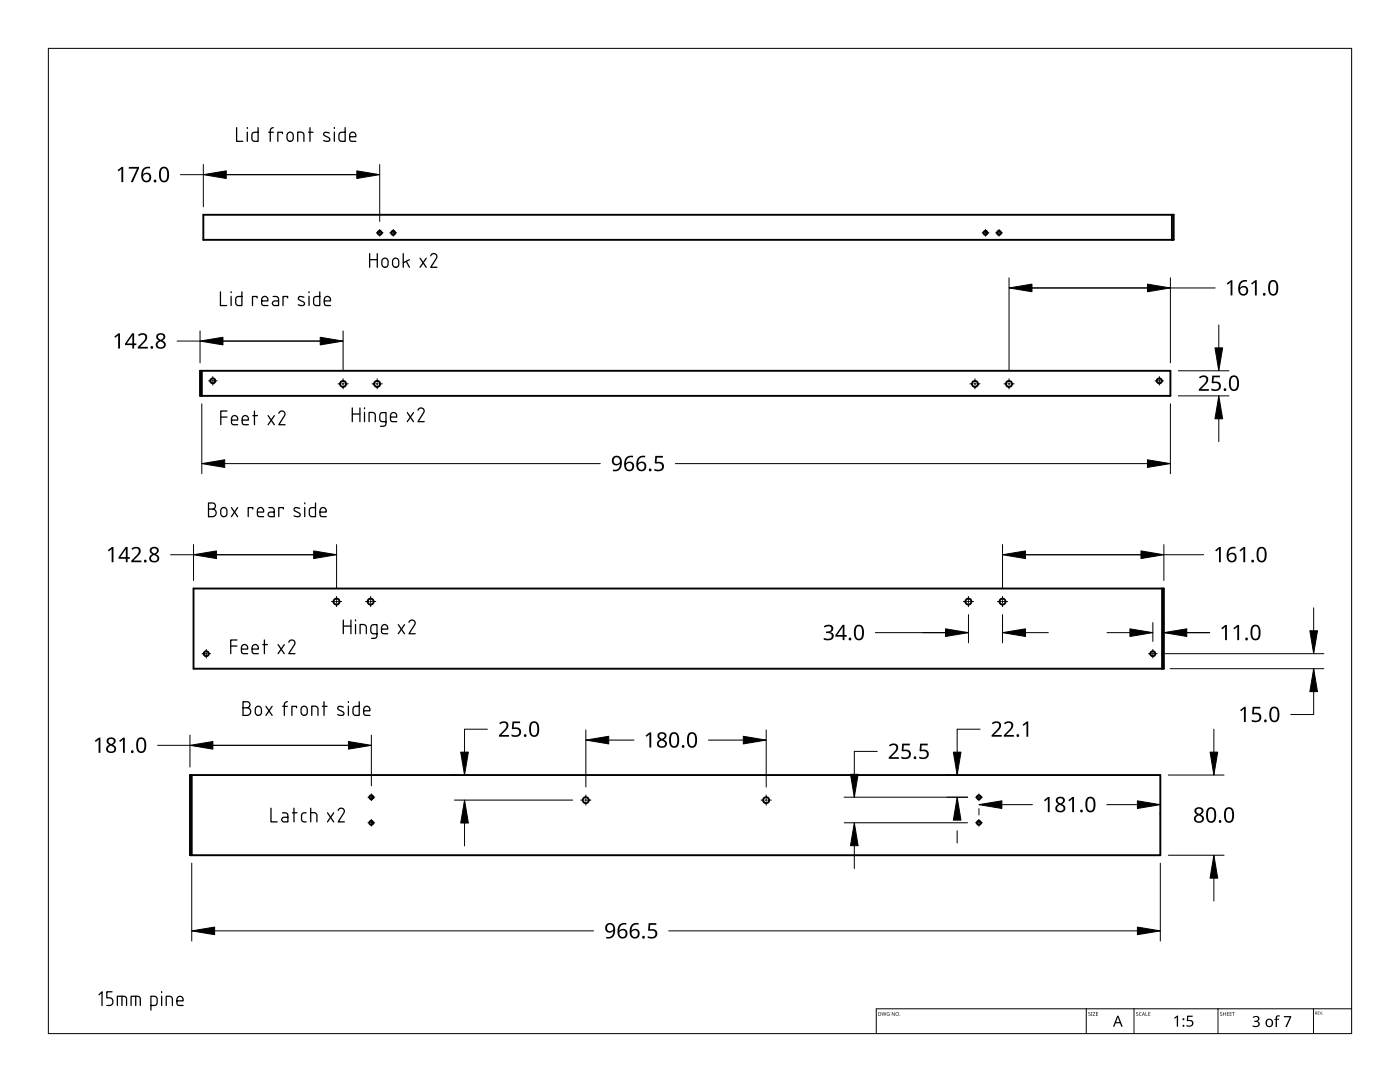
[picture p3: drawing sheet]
<svg xmlns="http://www.w3.org/2000/svg" width="279mm" height="216mm" viewBox="0 0 279 216" stroke-linecap="round" stroke-linejoin="round" font-family="sans-serif">
<g fill="none" stroke="#000" stroke-width=".38">
<path d="M40.6 42.9h193.6v5h-193.6zM233.9 42.9v5M39.9 74h193.7v5h-193.7zM40.3 74v5M38.6 117.4h193.7v16h-193.7zM231.9 117.4v16M37.9 154.7h193.7v16h-193.7zM38.3 154.7v16"/>
<circle cx="75.8" cy="46.5" r=".39"/>
<circle cx="78.5" cy="46.5" r=".4"/>
<circle cx="196.7" cy="46.5" r=".39"/>
<circle cx="199.4" cy="46.5" r=".4"/>
<circle cx="42.5" cy="76" r=".5"/>
<circle cx="68.5" cy="76.6" r=".59"/>
<circle cx="75.3" cy="76.6" r=".6"/>
<circle cx="194.6" cy="76.6" r=".59"/>
<circle cx="201.4" cy="76.6" r=".6"/>
<circle cx="231.4" cy="76" r=".5"/>
<circle cx="41.1" cy="130.4" r=".51"/>
<circle cx="67.2" cy="120" r=".6"/>
<circle cx="74" cy="120" r=".6"/>
<circle cx="193.3" cy="120" r=".6"/>
<circle cx="200.1" cy="120" r=".6"/>
<circle cx="230.1" cy="130.4" r=".49"/>
<circle cx="74.1" cy="159.1" r=".4"/>
<circle cx="116.9" cy="159.7" r=".59"/>
<circle cx="152.9" cy="159.7" r=".6"/>
<circle cx="195.4" cy="159.1" r=".4"/>
<circle cx="74.1" cy="164.2" r=".4"/>
<circle cx="195.4" cy="164.2" r=".4"/>
</g>
<path d="M9.7 9.7h260v196.5h-260z" fill="none" stroke="#000" stroke-width=".2"/>
<path d="M216.8 201.3v4.9M226.3 201.3v4.9M243.1 201.3v4.9M262.1 201.3v4.9M269.7 201.3h-94.8v4.9" fill="none" stroke="#000" stroke-width=".2"/>
<g fill="#000">
<path d="M175.9 202l.3 .6 .2-.6 .2 .6 .3-.6-.2 .7-.3-.6-.3 .6zM177 202.1l.5-.1-.3 .1-.2 .2 .3 .3h.2v-.2l-.2-.1h.2v.4l-.5-.1zM178 202l.5 .6 .1-.6v.7l-.5-.6-.1 .6zM217.2 202h.3l.1 .1a.18 .18 0 0 0-.2 0 .18 .18 0 0 0-.1 .2 .18 .18 0 0 0 .3 0 .23 .23 0 0 1-.1 .4 .23 .23 0 0 1-.3-.1 .18 .18 0 0 0 .3 .1 .18 .18 0 0 0 0-.3l-.3-.2zM217.7 202h.3v.7h-.3zM218.1 202h.5l-.4 .6 .4 .1h-.5l.4-.7zM218.7 202h.4h-.3v.3h.3l-.3 .1v.2l.3 .1h-.4zM226.8 202h.2l.1 .1a.18 .18 0 0 0-.2 0 .18 .18 0 0 0 0 .2 .18 .18 0 0 0 .2 0 .23 .23 0 0 1 0 .4 .23 .23 0 0 1-.4-.1 .18 .18 0 0 0 .3 .1 .18 .18 0 0 0 0-.3l-.2-.2zM227.4 202.1l.2-.1 .2 .1a.29 .29 0 0 0-.4 .2 .29 .29 0 0 0 .4 .3l-.1 .1-.3-.1zM228.6 202l.1 .6 .3 .1h-.4zM229.2 202h.4h-.3v.3h.2l-.2 .1v.2l.3 .1h-.4zM234.3 203.1l.6-.4h.2v2.1h-.3l.1-1.9-.5 .4z"/>
<path d="M236.9 202.7h1.1v.2h-.8l-.1 .6h.3a.73 .73 0 0 1 .7 1 .73 .73 0 0 1-1.1 .3h-.2v-.3l.3 .1a.51 .51 0 0 0 .8-.3 .51 .51 0 0 0-.7-.6h-.4zM243.5 202h.3l.1 .1a.18 .18 0 0 0-.3 0 .18 .18 0 0 0 0 .2 .18 .18 0 0 0 .3 0 .23 .23 0 0 1-.1 .4 .23 .23 0 0 1-.3-.1 .18 .18 0 0 0 .2 .1 .18 .18 0 0 0 .1-.3l-.3-.2zM244.1 202l.1 .3h.4v-.3v.7v-.3h-.4l-.1 .3zM244.8 202h.5h-.4v.3h.3l-.3 .1v.2l.4 .1h-.5zM245.4 202h.4h-.3v.3h.3l-.3 .1v.2l.3 .1h-.4zM245.9 202h.5h-.2v.7l-.1-.7zM250 202.9a.78 .78 0 0 1 .8-.2 .78 .78 0 0 1 .6 .6l-.2 .3-.3 .2a.62 .62 0 0 1 .5 .7 .62 .62 0 0 1-.8 .5l-.6-.2v-.2l.3 .1a.51 .51 0 0 0 .6 0 .51 .51 0 0 0 .2-.6l-.8-.2v-.2a.46 .46 0 0 0 .6-.1 .46 .46 0 0 0 0-.6l-.4-.1-.4 .2zM254.7 202.7l.3-.1h.4v.3l-.4-.1-.1 .2-.1 .3h.5v.2h-.5v1.4h-.2v-1.4h-.3v-.1l.3-.1zM256.2 202.7h1.5l-.9 2.2h-.3l.9-1.9h-1.2zM263 201.8h.3l-.2 .1v.2h.2l-.2 .1v.2l.2 .1h-.3zM263.4 201.8l.2 .6 .3-.6-.2 .7z"/>
<path d="M175.3 202l.5 .1 .1 .3-.2 .2-.4 .1zM175.4 202v.6h.2l.1-.4z"/>
<path d="M178.7 202.3a.37 .37 0 0 1 .7 0 .37 .37 0 0 1-.7 0zM178.8 202.3a.3 .3 0 0 0 .6 0 .3 .3 0 0 0-.6 0z"/>
<path d="M223 202.7h.2l.9 2.2h-.3l-.3-.7h-.8l-.3 .7h-.3zM223.1 203l-.4 .9h.7z"/>
<path d="M228.2 202l.3 .7-.2-.2h-.2l-.2 .2zM228.2 202.1l-.1 .3h.2z"/>
<path d="M252.8 203.5a.77 .77 0 0 1 .8-.2 .77 .77 0 0 1 .5 .8 .81 .81 0 0 1-1.1 .8 .81 .81 0 0 1-.3-1.3zM253 203.6l-.2 .5a.52 .52 0 0 0 .6 .6 .52 .52 0 0 0 .4-.7 .48 .48 0 0 0-.3-.5 .48 .48 0 0 0-.5 .1z"/>
<path d="M262.5 201.8h.1a.17 .17 0 0 1 .2 .2 .17 .17 0 0 1-.1 .2l.2 .3-.4-.3v.3zM262.5 201.9v.2h.2v-.2z"/>
<circle cx="179.6" cy="202.6" r=".07"/>
<circle cx="236.2" cy="204.7" r=".2"/>
<circle cx="236.2" cy="203.4" r=".2"/>
<circle cx="264" cy="202.4" r=".06"/>
</g>
<g fill="none" stroke="#000" stroke-width=".2">
<path d="M36 34.9h4.6M40.6 32.8v8.5M45.2 34.9h26M75.8 32.8v11.4M201.4 55.4v18.6M229 57.5h-23.1M233.6 55.4v17M233.6 57.5h8.9M35.4 68.1h4.5M39.9 66v6.4M63.9 68.1h-19.4M68.5 66v8"/>
<path d="M243.2 64.8v4.6M245.3 74h-10.1M245.3 79h-10.1M40.3 80.6v13.9M119.8 92.5h-75M134.8 92.5h94.2M233.6 80.6v13.9M243.2 83.6v4.5M38.6 108.7v7.1M38.6 110.7h-4.5M62.6 110.7h-19.4M67.2 108.7v8.7"/>
<path d="M200.1 108.7v8.7M204.6 110.7h23.1M232.3 110.7h7.9M232.3 108.7v7.1M174.7 126.2h18.6M193.3 122.6v5.7M200.1 122.6v5.7M209.2 126.2h-4.6M220.9 126.2h4.6M230.1 124.2v3.8M232.3 124.2v.5M233.5 133.4h30.7"/>
<path d="M241.4 126.2h-9.1M262.2 133.4v9.2h-4.6M262.2 121.3v4.6M264.2 130.4h-31.7M37.9 148.7h-6.4M37.9 146.7v6.4M42.5 148.7h27M74.1 146.7v10.1M91.1 154.7h-.4M97.3 145.5h-4.6v9.2M114.3 159.7h-23.6M116.9 145.6v11.4"/>
<path d="M121.5 147.7h5M148.3 147.7h-6.9M152.9 145.6v11.4M168.5 159.1h24.6M175.1 149.9h-4.6v9.2M189.4 154.7h-.4M195.6 145.5h-4.6v9.2M233.2 154.7h11.1M242.3 145.5v4.6M38.3 172.2v15.6M92.7 164.2v4.6M168.5 164.2h24.6"/>
<path d="M170.5 168.7v4.6M191 165.8v2.4M195.4 161.3v1.3M199.9 160.6h6.1M227 160.6h-6.1M231.6 162.1v.5M231.6 172.2v15.6M242.3 175.2v4.6M244.3 170.7h-11.1M42.8 185.7h75.7M227 185.7h-93.5"/>
</g>
<g fill="#000" stroke="#000" stroke-width=".2">
<path d="M40.6 34.9l4.6-.8v1.5zM71.2 34.1l4.6 .8-4.6 .7zM201.4 57.5l4.5-.8v1.5zM229 56.7l4.6 .8-4.6 .7zM39.9 68.1l4.6-.8v1.5zM63.9 67.3l4.6 .8-4.6 .7zM242.5 69.4h1.5l-.8 4.6zM40.3 92.5l4.5-.8v1.6zM229 91.7l4.6 .8-4.6 .8zM243.2 79l.8 4.6h-1.5zM38.6 110.7l4.6-.8v1.6zM62.6 109.9l4.6 .8-4.6 .8z"/>
<path d="M200.1 110.7l4.5-.8v1.6zM227.7 109.9l4.6 .8-4.6 .8zM188.7 125.5l4.6 .7-4.6 .8zM200.1 126.2l4.5-.7v1.5zM225.5 125.5l4.6 .7-4.6 .8zM232.3 126.2l4.5-.7v1.5zM262.2 133.4l.7 4.6h-1.5zM261.4 125.9h1.5l-.7 4.5zM37.9 148.7l4.6-.7v1.5zM69.5 148l4.6 .7-4.6 .8zM91.9 150.1h1.6l-.8 4.6zM116.9 147.7l4.6-.8v1.5z"/>
<path d="M148.3 146.9l4.6 .8-4.6 .7zM169.7 154.5h1.6l-.8 4.6zM190.3 150.1h1.5l-.8 4.6zM227 159.8l4.6 .8-4.6 .7zM241.5 150.1h1.5l-.7 4.6zM92.7 159.7l.8 4.5h-1.6zM170.5 164.2l.8 4.5h-1.6zM191 159.1l.8 4.5h-1.5zM195.4 160.6l4.5-.8v1.5zM242.3 170.7l.7 4.5h-1.5zM38.3 185.7l4.5-.7v1.5zM227 185l4.6 .7-4.6 .8z"/>
</g>
<g fill="#000">
<path d="M23.5 33.9l.8-.6h.3v3h-.4v-2.6l-.5 .5zM25.7 33.3h2v.3l-1.2 2.7h-.4l1.2-2.6h-1.6zM244.8 56.6l.8-.7h.4v3.1h-.4v-2.7l-.6 .5zM249.7 56.6l.8-.7h.3v3.1h-.4l.1-2.7-.6 .5zM22.8 67.2l.8-.7h.3v3.1h-.3v-2.7l-.6 .5zM27.5 66.8a1.01 1.01 0 0 1 1.2-.3 1.01 1.01 0 0 1 .7 1l-.3 .5-1.1 1.2h1.5v.4h-2v-.4l1.1-1.1a.72 .72 0 0 0 .4-.6 .72 .72 0 0 0-.4-.7l-.9 .3zM239.3 75.3a1.01 1.01 0 0 1 1.1-.4 1.01 1.01 0 0 1 .7 1l-.3 .6-1.1 1.1h1.6v.4h-2.1v-.3l1.1-1.1a.72 .72 0 0 0 .5-.7 .72 .72 0 0 0-.5-.7l-.8 .3zM241.9 74.9h1.6v.4h-1.3v.9l.4-.1a.99 .99 0 0 1 1.1 1.2 .99 .99 0 0 1-1.4 .7l-.6-.1v-.4a.88 .88 0 0 0 1 .2 .88 .88 0 0 0 .6-.8 .85 .85 0 0 0-1.3-.4l-.2-.1zM130.8 91h1.5v.3h-1.2l-.1 .9a1.02 1.02 0 0 1 1.5 .8 1.02 1.02 0 0 1-1.4 1l-.5-.1v-.4a.88 .88 0 0 0 1 .3 .88 .88 0 0 0 .5-.9 .85 .85 0 0 0-1.2-.4l-.2-.1zM21.5 109.8l.8-.6h.3v3h-.3v-2.7l-.6 .5zM26.2 109.5a1.01 1.01 0 0 1 1.2-.4 1.01 1.01 0 0 1 .7 1l-.3 .6-1.1 1.1h1.5v.4h-2v-.3l1.1-1.1a.72 .72 0 0 0 .4-.7 .72 .72 0 0 0-.4-.7l-.9 .3zM242.5 109.8l.8-.6h.3v3h-.3v-2.7l-.6 .5z"/>
<path d="M247.4 109.8l.8-.6h.3v3h-.4l.1-2.7-.6 .5zM164.4 125a1.09 1.09 0 0 1 1.1-.4 1.09 1.09 0 0 1 .8 .8 .74 .74 0 0 1-.6 .8 .81 .81 0 0 1 .7 .8 .81 .81 0 0 1-.9 .8l-1.1-.2v-.3a1.08 1.08 0 0 0 1.6-.3 .62 .62 0 0 0-.9-.7h-.2v-.3a.7 .7 0 0 0 .7-.1 .7 .7 0 0 0 .3-.7 .89 .89 0 0 0-1.3 0zM243.7 125.3l.8-.6h.4v3h-.4v-2.6l-.6 .5zM246.2 125.3l.8-.6h.3v3h-.4v-2.6l-.5 .5zM18.9 147.8l.8-.6h.3v3h-.3v-2.6l-.6 .5zM23.8 147.8l.8-.6h.3v3h-.4l.1-2.6-.6 .5zM99.6 144.3a1.01 1.01 0 0 1 1.2-.4 1.01 1.01 0 0 1 .7 1l-.3 .6-1.1 1.2h1.5v.3h-2v-.3l1.1-1.1a.72 .72 0 0 0 .4-.7 .72 .72 0 0 0-.4-.7l-.9 .3zM102.3 144h1.5v.3h-1.2l-.1 .9 .5-.1a.99 .99 0 0 1 1 1.2 .99 .99 0 0 1-1.4 .7l-.5-.1v-.4a.88 .88 0 0 0 1 .3 .88 .88 0 0 0 .5-.9 .85 .85 0 0 0-1.3-.4l-.1-.1zM128.8 146.8l.9-.7h.3v3.1h-.4v-2.7l-.6 .5zM177.4 148.7a1.01 1.01 0 0 1 1.2-.4 1.01 1.01 0 0 1 .6 1l-.2 .6-1.2 1.2h1.6v.3h-2v-.3l1.1-1.1a.72 .72 0 0 0 .4-.7 .72 .72 0 0 0-.4-.6l-.9 .3zM180.1 148.4h1.5v.3h-1.2l-.1 .9h.5a.99 .99 0 0 1 1 1.1 .99 .99 0 0 1-1.4 .8l-.5-.2v-.4a.88 .88 0 0 0 .9 .3 .88 .88 0 0 0 .6-.9 .85 .85 0 0 0-1.3-.4l-.2-.1zM183.6 148.4h1.6v.3h-1.3v.9h.4a.99 .99 0 0 1 1.1 1.1 .99 .99 0 0 1-1.4 .8l-.6-.2v-.4a.88 .88 0 0 0 1 .3 .88 .88 0 0 0 .6-.9 .85 .85 0 0 0-1.3-.4l-.2-.1z"/>
<path d="M197.9 144.3a1.01 1.01 0 0 1 1.2-.4 1.01 1.01 0 0 1 .7 1l-.3 .6-1.1 1.2h1.5v.3h-2v-.3l1.1-1.1a.72 .72 0 0 0 .4-.7 .72 .72 0 0 0-.4-.7l-.9 .3zM200.4 144.3a1.01 1.01 0 0 1 1.1-.4 1.01 1.01 0 0 1 .7 1l-.3 .6-1.1 1.2h1.5v.3h-2v-.3l1.1-1.1a.72 .72 0 0 0 .5-.7 .72 .72 0 0 0-.5-.7l-.8 .3zM204.1 144.6l.8-.6h.3v3h-.4l.1-2.6-.6 .5zM247.5 141.7l.8-.7h.3v3.1h-.3v-2.7l-.6 .5zM250 141h1.5v.4h-1.2l-.1 .9 .5-.1a.99 .99 0 0 1 1 1.2 .99 .99 0 0 1-1.3 .7l-.6-.2v-.3a.88 .88 0 0 0 1 .2 .88 .88 0 0 0 .5-.8 .85 .85 0 0 0-1.2-.4l-.2-.1zM208.3 159.7l.9-.7h.3v3.1h-.4v-2.7l-.6 .5zM213.2 159.7l.8-.7h.3v3.1h-.3v-2.7l-.6 .5zM129.5 184.2h1.5v.3h-1.2l-.1 .9a1.02 1.02 0 0 1 1.5 .9 1.02 1.02 0 0 1-1.4 1l-.5-.2v-.3a.88 .88 0 0 0 .9 .2 .88 .88 0 0 0 .6-.8 .85 .85 0 0 0-1.3-.4l-.2-.2z"/>
<path d="M28.6 33.6l.5-.3h.5h.3v.3a1.03 1.03 0 0 0-1.3 1.2 .96 .96 0 0 1 1.5 .1 .96 .96 0 0 1-.5 1.4 1.15 1.15 0 0 1-1.2-.3 1.15 1.15 0 0 1-.2-1.2l.1-.7zM28.5 35.4a.7 .7 0 0 0 1.4 0 .7 .7 0 0 0-1.4 0z"/>
<path d="M32.1 33.5a1.05 1.05 0 0 1 1.2 0 1.05 1.05 0 0 1 .4 1.1 1.3 1.3 0 0 1-1 1.8 1.22 1.22 0 0 1-1-1.6l.1-.8zM32.3 33.7l-.2 .6v1.1a.6 .6 0 0 0 .6 .7 .6 .6 0 0 0 .6-.7 1.66 1.66 0 0 0-.4-1.8z"/>
<path d="M247.5 56.2l.5-.3h.5h.4v.3a1.03 1.03 0 0 0-1.4 1.2 .95 .95 0 0 1 1.5 0 .95 .95 0 0 1-.3 1.4 1.08 1.08 0 0 1-1.2 0 1.08 1.08 0 0 1-.4-1.1l.1-.8zM247.5 58a.66 .66 0 0 0 1.3 0 .66 .66 0 0 0-1.3 0z"/>
<path d="M253.5 56.1a1.05 1.05 0 0 1 1.2 0 1.05 1.05 0 0 1 .4 1.1v.2a1.18 1.18 0 0 1-1.1 1.6 1.37 1.37 0 0 1-.9-1.8l.1-.6zM253.7 56.4l-.2 .5v1.1a.6 .6 0 0 0 .6 .7 .6 .6 0 0 0 .6-.7 1.66 1.66 0 0 0-.5-1.8z"/>
<path d="M26.4 66.5h.4v2h.4v.4h-.4v.7h-.4v-.7h-1.4v-.4zM26.4 66.9l-1.1 1.6h1.1z"/>
<path d="M31.3 66.8a.88 .88 0 0 1 1.2-.3 .88 .88 0 0 1 .4 1.1l-.5 .3a.87 .87 0 0 1 .6 1.2 .87 .87 0 0 1-1.1 .5 .82 .82 0 0 1-.8-.8 .82 .82 0 0 1 .6-.8l-.1-.1a.77 .77 0 0 1-.3-1.1zM31.4 68.8a.6 .6 0 0 0 1.2 0 .6 .6 0 0 0-1.2 0zM31.6 67.3a.5 .5 0 0 0 1 0 .5 .5 0 0 0-1 0z"/>
<path d="M245.6 75.1a1.05 1.05 0 0 1 1.3 0 1.05 1.05 0 0 1 .4 1.2v.2a1.18 1.18 0 0 1-1.2 1.5 1.37 1.37 0 0 1-.8-1.7l.1-.8zM245.9 75.4l-.2 .5v1.1a.6 .6 0 0 0 .6 .7 .6 .6 0 0 0 .6-.7 1.66 1.66 0 0 0-.5-1.8z"/>
<path d="M122.4 91.2a1.11 1.11 0 0 1 1.3 0 1.11 1.11 0 0 1 .4 1.3 1.38 1.38 0 0 1-1.8 1.5v-.3a1.01 1.01 0 0 0 1.1-.2 1.01 1.01 0 0 0 .3-1 .94 .94 0 0 1-1.4 .1 .94 .94 0 0 1 .1-1.4zM122.4 91.9a.7 .7 0 0 0 1.4 0 .7 .7 0 0 0-1.4 0z"/>
<path d="M125 91.3l.5-.3 .4-.1 .4 .1v.3a1.03 1.03 0 0 0-1.3 1.2 .96 .96 0 0 1 1.5 0 .96 .96 0 0 1-.5 1.5 1.15 1.15 0 0 1-1.2-.3 1.15 1.15 0 0 1-.2-1.2l.1-.7zM124.9 93.1a.7 .7 0 0 0 1.4 0 .7 .7 0 0 0-1.4 0z"/>
<path d="M127.4 91.3l.5-.3 .5-.1 .4 .1v.3a1.03 1.03 0 0 0-1.4 1.2 .96 .96 0 0 1 1.5 0 .96 .96 0 0 1-.5 1.5 1.09 1.09 0 0 1-1.4-1.3l.1-.8zM127.4 93.1a.66 .66 0 0 0 1.3 0 .66 .66 0 0 0-1.3 0z"/>
<path d="M25.1 109.1h.4v2.1h.4v.3h-.4v.7h-.4v-.7h-1.4v-.3zM25.1 109.5l-1.1 1.7h1.1z"/>
<path d="M30 109.4l.8-.3a.75 .75 0 0 1 .9 .6 .75 .75 0 0 1-.6 .9 .87 .87 0 0 1 .6 1.1 .87 .87 0 0 1-1.1 .5 .82 .82 0 0 1-.8-.7 .82 .82 0 0 1 .6-.9l-.1-.1a.77 .77 0 0 1-.3-1.1zM30.1 111.4a.6 .6 0 0 0 1.2 0 .6 .6 0 0 0-1.2 0zM30.3 109.9a.51 .51 0 0 0 1 0 .51 .51 0 0 0-1 0z"/>
<path d="M245.2 109.4l.5-.2 .5-.1h.4v.4a1.03 1.03 0 0 0-1.4 1.1 .95 .95 0 0 1 1.5 0 .95 .95 0 0 1-.3 1.5 1.13 1.13 0 0 1-1.3-.2 1.13 1.13 0 0 1-.3-1.2l.1-.7zM245.2 111.3a.66 .66 0 0 0 1.3 0 .66 .66 0 0 0-1.3 0z"/>
<path d="M251.2 109.3a1.05 1.05 0 0 1 1.2 0 1.05 1.05 0 0 1 .4 1.2 1.28 1.28 0 0 1-1.1 1.7 1.37 1.37 0 0 1-.9-1.7l.1-.8zM251.4 109.6a2.23 2.23 0 0 0 .1 2.2 .68 .68 0 0 0 .7-.1 .68 .68 0 0 0 .2-.7 1.17 1.17 0 0 0-.6-1.6z"/>
<path d="M168.1 124.7h.4v2h.5v.3h-.5v.7h-.3v-.7h-1.5v-.3zM168.2 125.1l-1.1 1.6h1.1z"/>
<path d="M170.8 124.9a1.05 1.05 0 0 1 1.2 0 1.05 1.05 0 0 1 .4 1.1v.2a1.18 1.18 0 0 1-1.1 1.6 1.37 1.37 0 0 1-.9-1.8l.1-.7zM171 125.1a1.88 1.88 0 0 0 .3 2.3 .71 .71 0 0 0 .7-.9 1.17 1.17 0 0 0-.6-1.5z"/>
<path d="M249.9 124.9a1.05 1.05 0 0 1 1.3 0 1.05 1.05 0 0 1 .4 1.1 1.3 1.3 0 0 1-1 1.8 1.22 1.22 0 0 1-1-1.6l.1-.8zM250.2 125.1l-.2 .5v1.2a.6 .6 0 0 0 .6 .7 .6 .6 0 0 0 .6-.7 1.66 1.66 0 0 0-.5-1.8z"/>
<path d="M21.4 147.4l.8-.3a.75 .75 0 0 1 .9 .6 .75 .75 0 0 1-.6 .9 .87 .87 0 0 1 .6 1.1 .87 .87 0 0 1-1.1 .5 .82 .82 0 0 1-.8-.7 .82 .82 0 0 1 .6-.9l-.1-.1a.77 .77 0 0 1-.3-1.1zM21.5 149.4a.6 .6 0 0 0 1.2 0 .6 .6 0 0 0-1.2 0zM21.7 147.9a.5 .5 0 0 0 1 0 .5 .5 0 0 0-1 0z"/>
<path d="M27.6 147.4a1.05 1.05 0 0 1 1.2-.1 1.05 1.05 0 0 1 .4 1.2v.2a1.18 1.18 0 0 1-1.1 1.6 1.37 1.37 0 0 1-.9-1.8l.1-.6zM27.8 147.6l-.2 .5v1.2a.6 .6 0 0 0 .6 .6 .6 .6 0 0 0 .6-.6 1.66 1.66 0 0 0-.5-1.8z"/>
<path d="M106 144.1a1.05 1.05 0 0 1 1.2 0 1.05 1.05 0 0 1 .4 1.2v.2a1.18 1.18 0 0 1-1.1 1.5 1.37 1.37 0 0 1-.9-1.7l.1-.8zM106.2 144.4l-.2 .5v1.1a.6 .6 0 0 0 .6 .7 .6 .6 0 0 0 .6-.7 1.66 1.66 0 0 0-.4-1.7z"/>
<path d="M131.3 146.4l.8-.3a.75 .75 0 0 1 .9 .6 .75 .75 0 0 1-.6 .9 .87 .87 0 0 1 .7 1.1 .87 .87 0 0 1-1.2 .5 .82 .82 0 0 1-.8-.7 .82 .82 0 0 1 .6-.9l-.1-.1a.77 .77 0 0 1-.3-1.1zM131.5 148.4a.6 .6 0 0 0 1.2 0 .6 .6 0 0 0-1.2 0zM131.6 146.9a.51 .51 0 0 0 1 0 .51 .51 0 0 0-1 0z"/>
<path d="M133.9 146.3a1.05 1.05 0 0 1 1.3 0 1.05 1.05 0 0 1 .3 1.2v.1a1.18 1.18 0 0 1-1.1 1.6 1.37 1.37 0 0 1-.9-1.7l.2-.8zM134.1 146.6l-.2 .5v1.1a.6 .6 0 0 0 .6 .7 .6 .6 0 0 0 .6-.7 1.66 1.66 0 0 0-.4-1.8z"/>
<path d="M137.5 146.3a1.05 1.05 0 0 1 1.2 0 1.05 1.05 0 0 1 .4 1.2v.1a1.18 1.18 0 0 1-1.1 1.6 1.37 1.37 0 0 1-.9-1.7l.1-.8zM137.7 146.6l-.2 .5v1.1a.6 .6 0 0 0 .6 .7 .6 .6 0 0 0 .6-.7 1.66 1.66 0 0 0-.4-1.8z"/>
<path d="M210.8 159.3l.8-.3a.75 .75 0 0 1 .9 .5 .75 .75 0 0 1-.6 .9 .87 .87 0 0 1 .7 1.2 .87 .87 0 0 1-1.2 .5 .82 .82 0 0 1-.8-.8 .82 .82 0 0 1 .6-.8l-.1-.1a.77 .77 0 0 1-.3-1.1zM211 161.3a.6 .6 0 0 0 1.2 0 .6 .6 0 0 0-1.2 0zM211.1 159.8a.5 .5 0 0 0 1 0 .5 .5 0 0 0-1 0z"/>
<path d="M253.7 141.2a1.05 1.05 0 0 1 1.2 0 1.05 1.05 0 0 1 .4 1.2 1.28 1.28 0 0 1-1.1 1.7 1.37 1.37 0 0 1-.9-1.7l.2-.8zM253.9 141.5a2.23 2.23 0 0 0 .1 2.2 .68 .68 0 0 0 .8-.1 .68 .68 0 0 0 .1-.7 1.17 1.17 0 0 0-.6-1.6z"/>
<path d="M217 159.2a1.05 1.05 0 0 1 1.2 0 1.05 1.05 0 0 1 .4 1.1v.2a1.18 1.18 0 0 1-1.1 1.6 1.37 1.37 0 0 1-.9-1.8l.1-.6zM217.2 159.5l-.2 .5v1.1a.6 .6 0 0 0 .6 .7 .6 .6 0 0 0 .6-.7 1.66 1.66 0 0 0-.4-1.8z"/>
<path d="M238.5 161.4l.8-.3a.75 .75 0 0 1 .9 .5 .75 .75 0 0 1-.6 .9 .87 .87 0 0 1 .6 1.2 .87 .87 0 0 1-1.1 .5 .82 .82 0 0 1-.8-.8 .82 .82 0 0 1 .6-.8l-.1-.1a.77 .77 0 0 1-.3-1.1zM238.6 163.4a.6 .6 0 0 0 1.2 0 .6 .6 0 0 0-1.2 0zM238.8 161.9a.51 .51 0 0 0 1 0 .51 .51 0 0 0-1 0z"/>
<path d="M241.1 161.3a1.05 1.05 0 0 1 1.2 0 1.05 1.05 0 0 1 .4 1.1 1.28 1.28 0 0 1-1.1 1.8 1.37 1.37 0 0 1-.9-1.8l.1-.7zM241.3 161.5a2.23 2.23 0 0 0 .1 2.3 .68 .68 0 0 0 .8-.1 .68 .68 0 0 0 .1-.8 1.17 1.17 0 0 0-.6-1.5z"/>
<path d="M244.7 161.3a1.05 1.05 0 0 1 1.2 0 1.05 1.05 0 0 1 .4 1.1 1.28 1.28 0 0 1-1.1 1.8 1.37 1.37 0 0 1-.9-1.8l.1-.7zM244.9 161.5a2.23 2.23 0 0 0 .1 2.3 .68 .68 0 0 0 .7-.1 .68 .68 0 0 0 .2-.8 1.17 1.17 0 0 0-.6-1.5z"/>
<path d="M121 184.4a1.11 1.11 0 0 1 1.4 0 1.11 1.11 0 0 1 .4 1.3 1.38 1.38 0 0 1-1.8 1.5v-.3a1.01 1.01 0 0 0 1-.1 1.01 1.01 0 0 0 .4-1 .94 .94 0 0 1-1.4 0 .94 .94 0 0 1 0-1.4zM121.1 185.1a.66 .66 0 0 0 1.3 0 .66 .66 0 0 0-1.3 0z"/>
<path d="M123.7 184.5l.4-.3h.5h.4v.3a1.03 1.03 0 0 0-1.4 1.2 .96 .96 0 0 1 1.6 .1 .96 .96 0 0 1-.5 1.4 1.09 1.09 0 0 1-1.5-1.3l.1-.7zM123.6 186.3a.66 .66 0 0 0 1.3 0 .66 .66 0 0 0-1.3 0z"/>
<path d="M126.1 184.5l.5-.3h.4h.4v.3a1.03 1.03 0 0 0-1.3 1.2 .95 .95 0 0 1 1.4 0 .95 .95 0 0 1-.2 1.4 1.13 1.13 0 0 1-1.3-.1 1.13 1.13 0 0 1-.3-1.3l.1-.7zM126 186.3a.7 .7 0 0 0 1.4 0 .7 .7 0 0 0-1.4 0z"/>
<circle cx="31" cy="36.1" r=".28"/>
<circle cx="252.3" cy="58.7" r=".28"/>
<circle cx="30.3" cy="69.3" r=".28"/>
<circle cx="244.5" cy="77.8" r=".28"/>
<circle cx="129.8" cy="93.8" r=".27"/>
<circle cx="29" cy="112" r=".28"/>
<circle cx="250" cy="112" r=".28"/>
<circle cx="169.6" cy="127.5" r=".28"/>
<circle cx="248.8" cy="127.5" r=".28"/>
<circle cx="26.4" cy="150" r=".28"/>
<circle cx="104.8" cy="146.8" r=".28"/>
<circle cx="136.3" cy="148.9" r=".28"/>
<circle cx="182.6" cy="151.2" r=".28"/>
<circle cx="203.1" cy="146.8" r=".28"/>
<circle cx="252.6" cy="143.8" r=".28"/>
<circle cx="215.8" cy="161.8" r=".28"/>
<circle cx="243.5" cy="163.9" r=".27"/>
<circle cx="128.4" cy="187" r=".27"/>
</g>
<g fill="none" stroke="#000" stroke-width=".2">
<path d="M75.5 46.5h-.4M75.6 46.5h.3M75.8 46.7v.4M75.8 45.8v.4M75.8 46.3v.3M76.1 46.5h.4M78.2 46.5h-.4M78.3 46.5h.3M78.5 46.7v.4M78.5 45.8v.4M78.5 46.3v.3M78.8 46.5h.4"/>
<path d="M196.4 46.5h-.4M196.5 46.5h.3M196.7 46.7v.4M196.7 45.8v.4M196.7 46.3v.3M197 46.5h.4M199.1 46.5h-.4M199.2 46.5h.3M199.4 46.7v.4M199.4 45.8v.4M199.4 46.3v.3M199.7 46.5h.4"/>
<path d="M42.1 76h-.5M42.3 76h.3M42.5 76.3v.5M42.5 75.1v.5M42.5 75.8v.4M42.8 76h.5M68.1 76.6h-.6M68.3 76.6h.4M68.5 77v.6M68.5 75.6v.6M68.5 76.4v.4M68.9 76.6h.6"/>
<path d="M74.9 76.6h-.6M75.1 76.6h.4M75.3 77v.6M75.3 75.6v.6M75.3 76.4v.4M75.7 76.6h.6M194.2 76.6h-.6M194.4 76.6h.4M194.6 75.6v.6M194.6 76.4v.4M194.6 77v.6M195 76.6h.6"/>
<path d="M201 76.6h-.6M201.2 76.6h.4M201.4 75.6v.6M201.4 76.4v.4M201.4 77v.6M201.8 76.6h.6M231 76h-.5M231.2 76h.4M231.4 75.1v.5M231.4 75.8v.4M231.4 76.3v.5M231.7 76h.5"/>
<path d="M67.2 119v.6M67.2 119.8v.4M74 119v.6M74 119.8v.4M193.3 119v.6M193.3 119.8v.4M200.1 119v.6M200.1 119.8v.4M40.3 130.4h.5M41.2 130.8v.5M41.2 129.6v.5M41.2 130.3v.3"/>
<path d="M41.3 130.4h-.3M42 130.4h-.5M66.2 120h.6M67.2 120.5v.6M67.4 120h-.4M68.2 120h-.6M73 120h.6M74 120.5v.6M74.2 120h-.4M75 120h-.6M192.3 120h.6M193.3 120.5v.6"/>
<path d="M193.5 120h-.4M194.3 120h-.6M199.1 120h.6M200.1 120.5v.6M200.3 120h-.4M201.1 120h-.6M229.2 130.4h.5M230.1 130.8v.5M230.1 129.6v.5M230.1 130.3v.3M230.2 130.4h-.3M230.9 130.4h-.5"/>
<path d="M73.4 159.1h.4M74.1 158.4v.4M74.1 158.9v.3M74.1 159.4v.4M74.3 159.1h-.3M74.8 159.1h-.4M116.5 159.7h-.6M116.7 159.7h.4M116.9 158.6v.6M116.9 159.4v.5M117.3 159.7h.6M152.5 159.7h-.6"/>
<path d="M152.7 159.7h.4M152.9 158.6v.6M152.9 159.4v.5M153.3 159.7h.6M194.7 159.1h.4M195.4 158.4v.4M195.4 158.9v.3M195.4 159.4v.4M195.5 159.1h-.3M196 159.1h-.4M73.4 164.2h.4M74.1 163.5v.4"/>
<path d="M74.1 164v.3M74.1 164.5v.4M74.3 164.2h-.3M74.8 164.2h-.4M116.9 160.1v.6M152.9 160.1v.6M194.7 164.2h.4M195.4 163.5v.4M195.4 164v.3M195.4 164.5v.4M195.5 164.2h-.3M196 164.2h-.4"/>
</g>
<g fill="none" stroke="#000" stroke-width=".25">
<path d="M47.2 25.5v2.7h1.3M49.4 25.4v.2M49.4 26.4v1.8M51.5 25.5v2.7h-.9l-.3-.5 .1-1.1 .4-.2h.7M53.6 26.4h.9M54.5 25.5l-.3 .1-.2 .3-.1 2.3M56.4 26.7v-.3h-.9v1.8M57.4 26.6a.62 .62 0 0 1 .7-.2 .62 .62 0 0 1 .4 .6v.7a.63 .63 0 0 1-.6 .5 .63 .63 0 0 1-.6-.6v-.7zM59.4 28.2v-1.8h.7l.5 .3 .1 1.5M61.5 26.4h1M61.9 25.5v2.7M65.7 26.6l-.4-.2a.45 .45 0 0 0-.5 0 .45 .45 0 0 0-.2 .4l.2 .3 .9 .4 .1 .3a.76 .76 0 0 1-1.2 .2"/>
<path d="M66.7 25.4v.2M66.7 26.4v1.8M68.9 25.5v2.7h-.9l-.4-.5 .1-1.1 .5-.2h.7M69.8 27.3h1.2a.66 .66 0 0 0-.2-.8 .66 .66 0 0 0-.8 0l-.2 .4v1.1l.3 .2h.9M44 58.2v2.8h1.2M46.1 58.2v.2M46.1 59.1v1.9M48.3 58.2v2.8l-.9-.1-.4-.4 .1-1.1 .4-.2h.8M51.3 59.4v-.2h-.9v1.8M54.5 59.2h.8l.3 .5v1.3h-.9a.47 .47 0 0 1-.3-.5 .47 .47 0 0 1 .4-.5h.8M57.4 59.4v-.2h-.9v1.8M60.6 59.3l-.4-.1a.45 .45 0 0 0-.4 0 .45 .45 0 0 0-.3 .4l.2 .2 .9 .5 .2 .3a.76 .76 0 0 1-1.3 .2"/>
<path d="M61.7 58.2v.2M61.7 59.1v1.9M63.8 58.2v2.8l-.9-.1-.3-.4 .1-1.1 .4-.2h.7M73.8 51.8h1.5M73.8 50.6v2.7M75.3 50.6v2.7M76.4 51.7a.62 .62 0 0 1 .6-.2 .62 .62 0 0 1 .4 .6v.7a.63 .63 0 0 1-.6 .5 .63 .63 0 0 1-.6-.5v-.8zM78.5 51.7a.62 .62 0 0 1 .7-.2 .62 .62 0 0 1 .4 .6v.7a.63 .63 0 0 1-.7 .5 .63 .63 0 0 1-.6-.5v-.8zM80.5 50.6v2.7M81.1 52.1l.6 1.2M81.7 51.8l-1.2 .6M83.8 51.5l1.3 1.8"/>
<path d="M85.1 51.5l-1.3 1.8M86 51.1a.62 .62 0 0 1 .8-.5 .62 .62 0 0 1 .3 .9l-1.1 1.8h1.2M52.2 60h1.3a.66 .66 0 0 0-.3-.7 .66 .66 0 0 0-.8 0l-.2 .4 .1 1 .2 .2 1 .1M64.7 60h1.3a.66 .66 0 0 0-.3-.7 .66 .66 0 0 0-.8 0l-.2 .4 .1 1 .2 .2 1 .1M45.3 82h-1.2v2.7M45.3 83.2h-1.2M46.2 83.8h1.2a.66 .66 0 0 0-.2-.7 .66 .66 0 0 0-.8 0l-.2 .4 .1 1 .2 .2h.9M48.3 83.8h1.3a.66 .66 0 0 0-.3-.7 .66 .66 0 0 0-.7 0l-.3 .4 .1 1 .2 .2h1M50.8 82v2.7M51.4 82.9h-.9M53.5 82.9l1.3 1.8M54.8 82.9l-1.3 1.8"/>
<path d="M55.6 82.5a.62 .62 0 0 1 .9-.5 .62 .62 0 0 1 .3 .9l-1.2 1.8h1.3M70.3 81.4v2.7M70.3 82.6h1.5M71.8 81.4v2.7M72.7 81.4v.2M72.7 82.3v1.8M73.7 84.1v-1.8h.7l.5 .4v1.4M77 84.1h-.9l-.2-.2-.1-1 .3-.5 .9-.1v2.2l-.2 .5-.8 .1M77.9 83.2h1.3a.66 .66 0 0 0-.3-.7 .66 .66 0 0 0-.7 0l-.3 .4 .1 1 .2 .2h1M81.3 82.3l1.2 1.8M82.5 82.3l-1.2 1.8M83.4 81.9a.62 .62 0 0 1 .8-.5 .62 .62 0 0 1 .4 .9l-1.2 1.8h1.3"/>
<path d="M42.4 101.6a.77 .77 0 0 1 .7 .7 .77 .77 0 0 1-.6 .8h-.9v-2.7h.8a.6 .6 0 0 1 .6 .6 .6 .6 0 0 1-.6 .6h-.8M44.2 101.5a.62 .62 0 0 1 .7-.2 .62 .62 0 0 1 .4 .6v.7a.63 .63 0 0 1-.7 .5 .63 .63 0 0 1-.5-.6v-.7zM46.2 101.3l1.2 1.8M47.4 101.3l-1.2 1.8M50.5 101.6v-.3h-1v1.8M51.4 102.2h1.2a.66 .66 0 0 0-.2-.8 .66 .66 0 0 0-.8 0l-.2 .4v1.1l.3 .2h.9M53.7 101.3h.7l.3 .5v1.3h-.9a.47 .47 0 0 1-.3-.5 .47 .47 0 0 1 .4-.4h.8M56.6 101.6v-.3h-1v1.8M59.8 101.4l-.4-.1a.45 .45 0 0 0-.5 0 .45 .45 0 0 0-.2 .4l.1 .3 1 .4 .1 .3a.76 .76 0 0 1-1.2 .2M60.8 100.3v.2M60.8 101.3v1.8M63 100.4v2.7h-.9l-.4-.5 .1-1.1 .4-.2h.8"/>
<path d="M63.9 102.2h1.2a.66 .66 0 0 0-.2-.8 .66 .66 0 0 0-.8 0l-.2 .4v1.1l.2 .2h1M46 128.9h1.3M47.3 127.7h-1.3v2.7M48.2 129.5h1.2a.66 .66 0 0 0-.2-.8 .66 .66 0 0 0-.8 .1l-.2 .4v1l.3 .2h.9M50.3 129.5h1.3a.66 .66 0 0 0-.3-.8 .66 .66 0 0 0-.8 .1l-.2 .4 .1 1 .2 .2h1M52.4 128.6h1M52.8 127.7v2.7M55.5 128.6l1.2 1.8M56.7 128.6l-1.2 1.8M57.6 128.1a.62 .62 0 0 1 .8-.4 .62 .62 0 0 1 .4 .9l-1.2 1.8h1.3M68.5 123.7v2.8M69.5 140v.2"/>
<path d="M70 123.7v2.8M70 124.9h-1.5M71 123.7v.2M71 124.6v1.9M73.1 126.5l-.1-1.6-.4-.3h-.7v1.9M75.2 126.5l-.8-.1-.3-.2-.1-1 .3-.5 .9-.1v2.2l-.2 .5-.8 .1M76.1 125.5h1.3a.66 .66 0 0 0-.2-.7 .66 .66 0 0 0-.8 0l-.3 .4 .1 1 .2 .2 1 .1M79.5 124.6l1.2 1.9M80.7 124.6l-1.2 1.9M81.6 124.2a.62 .62 0 0 1 .8-.4 .62 .62 0 0 1 .4 .8l-1.2 1.9h1.3M48.5 141.2h.8a.6 .6 0 0 0 .6-.6 .6 .6 0 0 0-.6-.6h-.8v2.8h.9a.77 .77 0 0 0 .6-.8 .77 .77 0 0 0-.7-.8M51.1 141.1a.62 .62 0 0 1 .7-.1 .62 .62 0 0 1 .4 .5v.7a.63 .63 0 0 1-.7 .5 .63 .63 0 0 1-.6-.5v-.8z"/>
<path d="M53.1 140.9l1.2 1.9M54.3 140.9l-1.2 1.9M57.3 140l-.3 .1-.2 .3-.1 2.4M57.3 140.9h-.9M59.2 141.2v-.3h-.9v1.9M60.2 141.1a.62 .62 0 0 1 .7-.1 .62 .62 0 0 1 .4 .5v.7a.63 .63 0 0 1-.6 .5 .63 .63 0 0 1-.6-.5v-.8zM63.5 142.8l-.1-1.6-.5-.3h-.7v1.9M64.7 140v2.8M65.3 140.9h-.9M68.5 141.1l-.4-.1a.45 .45 0 0 0-.5 0 .45 .45 0 0 0-.2 .4l.2 .2 .9 .5 .1 .2a.76 .76 0 0 1-1.2 .3M69.5 140.9v1.9M71.7 140v2.8l-.9-.1-.4-.4 .1-1.1 .5-.3h.7"/>
<path d="M72.6 141.8h1.2a.66 .66 0 0 0-.2-.7 .66 .66 0 0 0-.8 0l-.2 .4v1l.3 .2 .9 .1M54.1 161.3v2.7h1.2M56.4 162.2h.7l.4 .5v1.3h-.9a.47 .47 0 0 1-.4-.5 .47 .47 0 0 1 .5-.4h.8M58.7 161.3v2.7M59.3 162.2h-1M61.1 162.2h-.6l-.3 .5 .1 1.1 .2 .2h.6M62 162.2h.9l.2 .2 .1 1.6M62 161.3v2.7M65.4 162.2l1.2 1.8M66.6 162.2l-1.2 1.8M67.5 161.7a.62 .62 0 0 1 .8-.4 .62 .62 0 0 1 .4 .8l-1.2 1.9h1.2M19.8 198.5l.6-.6v2.7"/>
<path d="M22.4 197.9h-1.1v1.2h.7a.79 .79 0 0 1 .6 .8 .79 .79 0 0 1-.6 .7h-.7M24.3 198.8v1.8M27.1 198.8v1.8M32.3 197.9v.2M32.3 198.8v1.8M35.3 199.7h1.2a.66 .66 0 0 0-.2-.8 .66 .66 0 0 0-.8 0l-.2 .5 .1 1 .2 .2h.9M25.3 200.6v-1.4l-.2-.3-.4-.1h-1.3v1.8M28 200.6v-1.4l-.2-.3-.3-.1h-1.3v1.8M30.1 200.6h.8l.3-.2 .2-1.1-.4-.4-.9-.1v2.8M34.4 200.6l-.1-1.6-.4-.2h-.7v1.8"/>
</g>
</svg>
